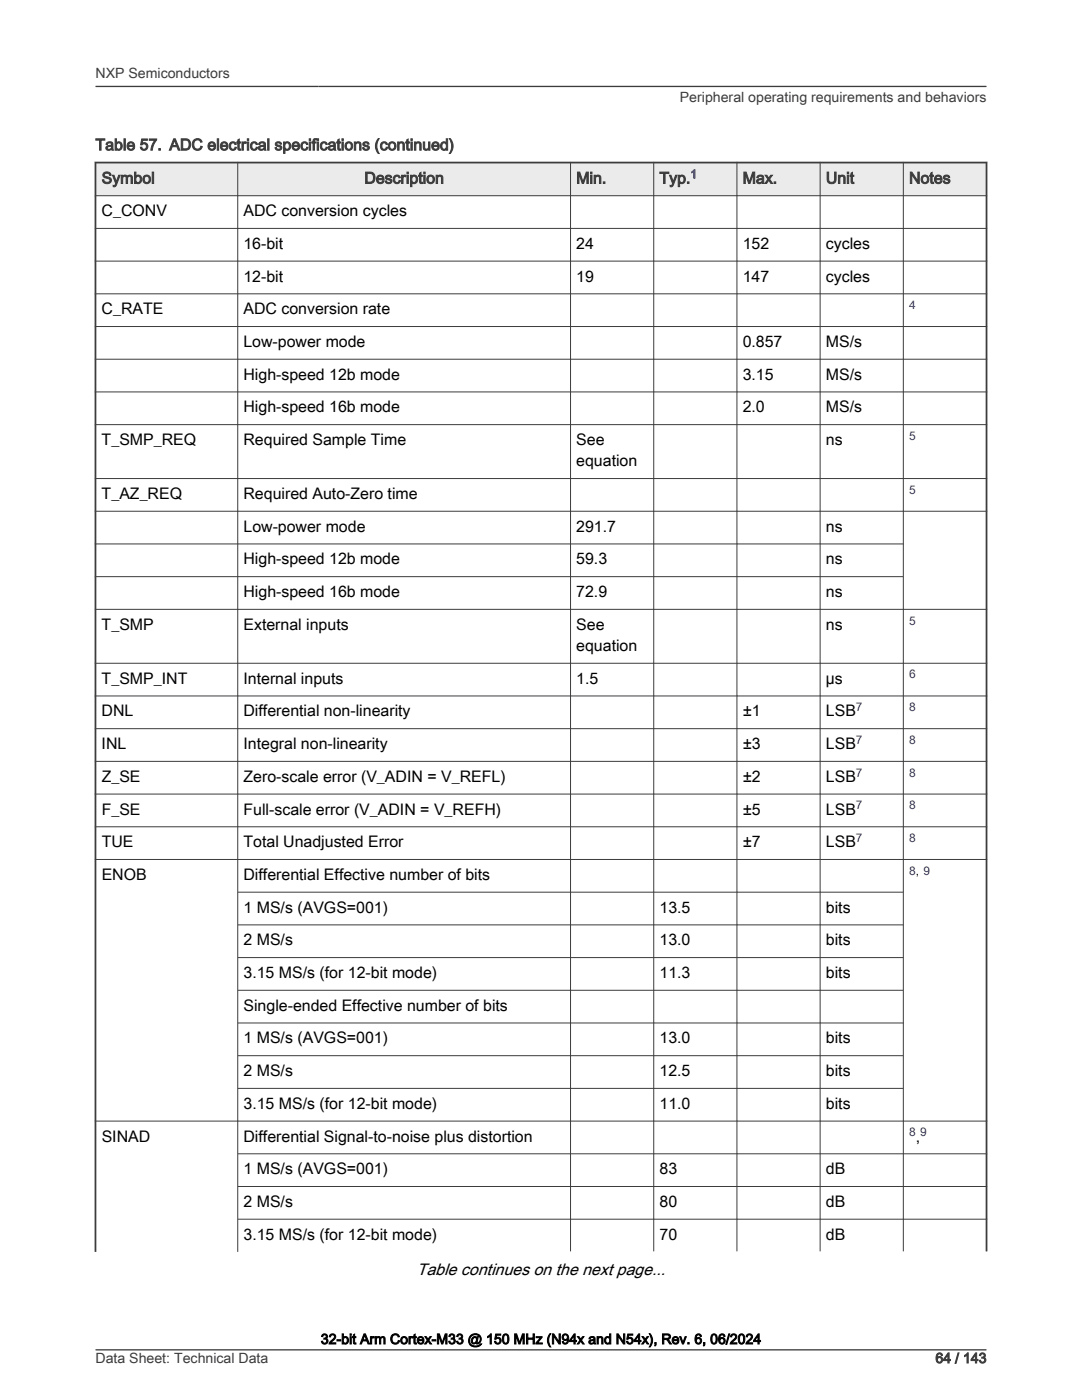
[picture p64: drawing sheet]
<svg xmlns="http://www.w3.org/2000/svg" width="216mm" height="279mm" viewBox="0 0 216 279" stroke-linecap="round" stroke-linejoin="round" font-family="sans-serif">
<defs><g id="words">
<text font-size="3.3" x="83.2" y="254.5">Table continues on the next page...</text>
<g font-size="3.2" fill="#3c3c3c">
<text x="19" y="30">Table 57. ADC electrical specifications (continued)</text>
<text x="20.3" y="36.6">Symbol</text>
<text x="72.7" y="36.6">Description</text>
<text x="115" y="36.6">Min.</text>
<text x="131.6" y="36.6">Typ.</text>
<text x="148.2" y="36.6">Max.</text>
<text x="164.8" y="36.6">Unit</text>
<text x="181.4" y="36.6">Notes</text>
</g>
<g font-size="3.2">
<text x="20.3" y="43.1">C_CONV</text>
<text x="48.6" y="43.1">ADC conversion cycles</text>
<text x="48.6" y="49.7">16-bit</text>
<text x="115" y="49.7">24</text>
<text x="148.2" y="49.7">152</text>
<text x="164.8" y="49.7">cycles</text>
<text x="48.6" y="56.2">12-bit</text>
<text x="115" y="56.2">19</text>
<text x="148.2" y="56.2">147</text>
<text x="164.8" y="56.2">cycles</text>
<text x="20.3" y="62.7">C_RATE</text>
<text x="48.6" y="62.7">ADC conversion rate</text>
<text x="48.6" y="69.3">Low-power mode</text>
<text x="148.2" y="69.3">0.857</text>
<text x="164.8" y="69.3">MS/s</text>
<text x="48.6" y="75.8">High-speed 12b mode</text>
<text x="148.2" y="75.8">3.15</text>
<text x="164.8" y="75.8">MS/s</text>
<text x="48.6" y="82.3">High-speed 16b mode</text>
<text x="148.2" y="82.3">2.0</text>
<text x="164.8" y="82.3">MS/s</text>
<text x="20.3" y="88.8">T_SMP_REQ</text>
<text x="48.6" y="88.8">Required Sample Time</text>
<text x="115" y="88.8">See</text>
<text x="164.8" y="88.8">ns</text>
<text x="115" y="93.1">equation</text>
<text x="20.3" y="99.6">T_AZ_REQ</text>
<text x="48.6" y="99.6">Required Auto-Zero time</text>
<text x="48.6" y="106.1">Low-power mode</text>
<text x="115" y="106.1">291.7</text>
<text x="164.8" y="106.1">ns</text>
<text x="48.6" y="112.6">High-speed 12b mode</text>
<text x="115" y="112.6">59.3</text>
<text x="164.8" y="112.6">ns</text>
<text x="48.6" y="119.2">High-speed 16b mode</text>
<text x="115" y="119.2">72.9</text>
<text x="164.8" y="119.2">ns</text>
<text x="20.3" y="125.7">T_SMP</text>
<text x="48.6" y="125.7">External inputs</text>
<text x="115" y="125.7">See</text>
<text x="164.8" y="125.7">ns</text>
<text x="115" y="129.9">equation</text>
<text x="20.3" y="136.5">T_SMP_INT</text>
<text x="48.6" y="136.5">Internal inputs</text>
<text x="115" y="136.5">1.5</text>
<text x="164.8" y="136.5">µs</text>
<text x="20.3" y="143">DNL</text>
<text x="48.6" y="143">Differential non-linearity</text>
<text x="148.2" y="143">±1</text>
<text x="164.8" y="143">LSB</text>
<text x="20.3" y="149.5">INL</text>
<text x="48.6" y="149.5">Integral non-linearity</text>
<text x="148.2" y="149.5">±3</text>
<text x="164.8" y="149.5">LSB</text>
<text x="20.3" y="156">Z_SE</text>
<text x="48.6" y="156">Zero-scale error (V_ADIN = V_REFL)</text>
<text x="148.2" y="156">±2</text>
<text x="164.8" y="156">LSB</text>
<text x="20.3" y="162.6">F_SE</text>
<text x="48.6" y="162.6">Full-scale error (V_ADIN = V_REFH)</text>
<text x="148.2" y="162.6">±5</text>
<text x="164.8" y="162.6">LSB</text>
<text x="20.3" y="169.1">TUE</text>
<text x="48.6" y="169.1">Total Unadjusted Error</text>
<text x="148.2" y="169.1">±7</text>
<text x="164.8" y="169.1">LSB</text>
<text x="20.3" y="175.6">ENOB</text>
<text x="48.6" y="175.6">Differential Effective number of bits</text>
<text x="48.6" y="182.1">1 MS/s (AVGS=001)</text>
<text x="131.6" y="182.1">13.5</text>
<text x="164.8" y="182.1">bits</text>
<text x="48.6" y="188.7">2 MS/s</text>
<text x="131.6" y="188.7">13.0</text>
<text x="164.8" y="188.7">bits</text>
<text x="48.6" y="195.2">3.15 MS/s (for 12-bit mode)</text>
<text x="131.6" y="195.2">11.3</text>
<text x="164.8" y="195.2">bits</text>
<text x="48.6" y="201.7">Single-ended Effective number of bits</text>
<text x="48.6" y="208.2">1 MS/s (AVGS=001)</text>
<text x="131.6" y="208.2">13.0</text>
<text x="164.8" y="208.2">bits</text>
<text x="48.6" y="214.8">2 MS/s</text>
<text x="131.6" y="214.8">12.5</text>
<text x="164.8" y="214.8">bits</text>
<text x="48.6" y="221.3">3.15 MS/s (for 12-bit mode)</text>
<text x="131.6" y="221.3">11.0</text>
<text x="164.8" y="221.3">bits</text>
<text x="20.3" y="227.8">SINAD</text>
<text x="48.6" y="227.8">Differential Signal-to-noise plus distortion</text>
<text x="182.7" y="227.8">,</text>
<text x="48.6" y="234.4">1 MS/s (AVGS=001)</text>
<text x="131.6" y="234.4">83</text>
<text x="164.8" y="234.4">dB</text>
<text x="48.6" y="240.9">2 MS/s</text>
<text x="131.6" y="240.9">80</text>
<text x="164.8" y="240.9">dB</text>
<text x="48.6" y="247.4">3.15 MS/s (for 12-bit mode)</text>
<text x="131.6" y="247.4">70</text>
<text x="164.8" y="247.4">dB</text>
</g>
<g font-size="2.8" fill="#3c3c3c">
<text x="19" y="15.6">NXP Semiconductors</text>
<text x="135.7" y="20.4">Peripheral operating requirements and behaviors</text>
<text x="19" y="272">Data Sheet: Technical Data</text>
<text x="186.7" y="272">64 / 143</text>
</g>
<text font-size="2.8" x="64" y="268.2">32-bit Arm Cortex-M33 @ 150 MHz (N94x and N54x), Rev. 6, 06/2024</text>
<g font-size="2.4" fill="#00f">
<text x="137.8" y="35.6">1</text>
<text x="181.4" y="61.7">4</text>
<text x="181.4" y="87.8">5</text>
<text x="181.4" y="98.5">5</text>
<text x="181.4" y="124.6">5</text>
<text x="181.4" y="135.4">6</text>
<text x="170.8" y="141.9">7</text>
<text x="181.4" y="141.9">8</text>
<text x="170.8" y="148.4">7</text>
<text x="181.4" y="148.4">8</text>
<text x="170.8" y="155">7</text>
<text x="181.4" y="155">8</text>
<text x="170.8" y="161.5">7</text>
<text x="181.4" y="161.5">8</text>
<text x="170.8" y="168">7</text>
<text x="181.4" y="168">8</text>
<text x="181.4" y="174.6">8, 9</text>
<text x="181.4" y="226.8">8</text>
<text x="183.6" y="226.8">9</text>
</g>
</g></defs>
<path d="M19 32.4h177.8v6.7h-177.8z" fill-rule="evenodd" fill="#ebebeb"/>
<path d="M18.9 32.4h178.1M19 32.3v217.5M196.9 32.3v217.5" fill="none" stroke="#3c3c3c" stroke-width=".35"/>
<g fill="none" stroke="#3c3c3c" stroke-width=".2">
<path d="M18.9 39.1h178.1M47.4 32.3v217.5M113.8 32.3v217.5M130.4 32.3v217.5M147 32.3v217.5M163.6 32.3v217.5M180.2 32.3v217.5M18.9 45.6h178.1M18.9 52.1h178.1M18.9 58.6h178.1M18.9 65.2h178.1M18.9 71.7h178.1"/>
<path d="M18.9 78.2h178.1M18.9 84.7h178.1M18.9 95.5h178.1M18.9 102h178.1M18.9 108.6h161.4M18.9 115.1h161.4M18.9 121.6h178.1M18.9 132.4h178.1M18.9 138.9h178.1M18.9 145.4h178.1M18.9 151.9h178.1M18.9 158.5h178.1"/>
<path d="M18.9 165h178.1M18.9 171.5h178.1M47.4 178.1h132.9M47.4 184.6h132.9M47.4 191.1h132.9M47.4 197.6h132.9M47.4 204.2h132.9M47.4 210.7h132.9M47.4 217.2h132.9M18.9 223.7h178.1M47.4 230.3h149.6M47.4 236.8h149.6"/>
<path d="M47.4 243.3h149.6"/>
</g>
<path d="M19 17.3h177.8M19.1 269.4h177.7" fill="none" stroke="#3c3c3c" stroke-width=".26"/>
<use href="#words"/>
</svg>
